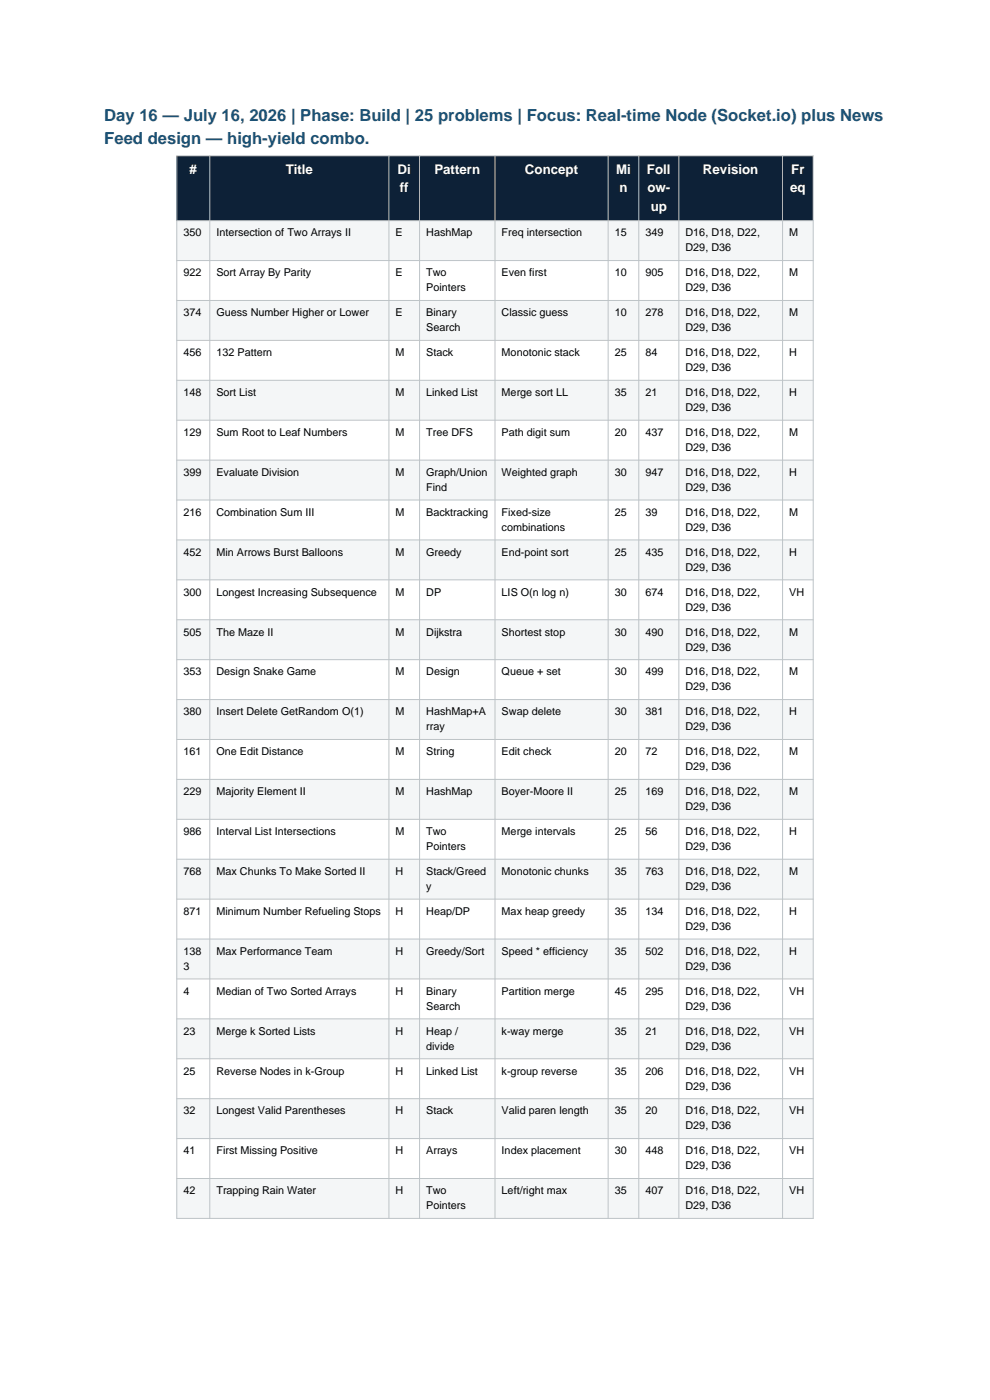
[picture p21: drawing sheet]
<svg xmlns="http://www.w3.org/2000/svg" width="210mm" height="297mm" viewBox="0 0 210 297" stroke-linecap="round" stroke-linejoin="round" font-family="sans-serif">
<defs><g id="words">
<g font-size="3.5" fill="#1a5276">
<text x="22.1" y="25.6">Day 16 — July 16, 2026 | Phase: Build | 25 problems | Focus: Real-time Node (Socket.io) plus News</text>
<text x="22.1" y="30.6">Feed design — high-yield combo.</text>
</g>
<g font-size="2.8" fill="#fff">
<text x="40.2" y="36.9">#</text>
<text x="60.6" y="36.9">Title</text>
<text x="84.3" y="36.9">Di</text>
<text x="84.8" y="40.8">ff</text>
<text x="92.1" y="36.9">Pattern</text>
<text x="111.4" y="36.9">Concept</text>
<text x="130.7" y="36.9">Mi</text>
<text x="131.4" y="40.8">n</text>
<text x="137.2" y="36.9">Foll</text>
<text x="137.3" y="40.8">ow-</text>
<text x="149.1" y="36.9">Revision</text>
<text x="167.6" y="40.8">eq</text>
<text x="167.8" y="36.9">Fr</text>
<text x="138" y="44.7">up</text>
</g>
<g font-size="2.3">
<text x="38.9" y="50.2">350</text>
<text x="45.9" y="50.2">Intersection of Two Arrays II</text>
<text x="83.9" y="50.2">E</text>
<text x="90.4" y="50.2">HashMap</text>
<text x="106.4" y="50.2">Freq intersection</text>
<text x="130.4" y="50.2">15</text>
<text x="136.9" y="50.2">349</text>
<text x="145.4" y="50.2">D16, D18, D22,</text>
<text x="145.4" y="53.3">D29, D36</text>
<text x="167.4" y="50.2">M</text>
<text x="38.9" y="58.6">922</text>
<text x="45.9" y="58.6">Sort Array By Parity</text>
<text x="83.9" y="58.6">E</text>
<text x="90.4" y="58.6">Two</text>
<text x="106.4" y="58.6">Even first</text>
<text x="130.4" y="58.6">10</text>
<text x="136.9" y="58.6">905</text>
<text x="145.4" y="58.6">D16, D18, D22,</text>
<text x="167.4" y="58.6">M</text>
<text x="90.4" y="61.8">Pointers</text>
<text x="145.4" y="61.8">D29, D36</text>
<text x="38.9" y="67.1">374</text>
<text x="45.9" y="67.1">Guess Number Higher or Lower</text>
<text x="83.9" y="67.1">E</text>
<text x="90.4" y="67.1">Binary</text>
<text x="90.4" y="70.3">Search</text>
<text x="106.4" y="67.1">Classic guess</text>
<text x="130.4" y="67.1">10</text>
<text x="136.9" y="67.1">278</text>
<text x="145.4" y="67.1">D16, D18, D22,</text>
<text x="145.4" y="70.3">D29, D36</text>
<text x="167.4" y="67.1">M</text>
<text x="38.9" y="75.6">456</text>
<text x="45.9" y="75.6">132 Pattern</text>
<text x="83.9" y="75.6">M</text>
<text x="90.4" y="75.6">Stack</text>
<text x="106.4" y="75.6">Monotonic stack</text>
<text x="130.4" y="75.6">25</text>
<text x="136.9" y="75.6">84</text>
<text x="145.4" y="75.6">D16, D18, D22,</text>
<text x="167.4" y="75.6">H</text>
<text x="145.4" y="78.7">D29, D36</text>
<text x="38.9" y="84">148</text>
<text x="45.9" y="84">Sort List</text>
<text x="83.9" y="84">M</text>
<text x="90.4" y="84">Linked List</text>
<text x="106.4" y="84">Merge sort LL</text>
<text x="130.4" y="84">35</text>
<text x="136.9" y="84">21</text>
<text x="145.4" y="84">D16, D18, D22,</text>
<text x="145.4" y="87.2">D29, D36</text>
<text x="167.4" y="84">H</text>
<text x="38.9" y="92.5">129</text>
<text x="45.9" y="92.5">Sum Root to Leaf Numbers</text>
<text x="83.9" y="92.5">M</text>
<text x="90.4" y="92.5">Tree DFS</text>
<text x="106.4" y="92.5">Path digit sum</text>
<text x="130.4" y="92.5">20</text>
<text x="136.9" y="92.5">437</text>
<text x="145.4" y="92.5">D16, D18, D22,</text>
<text x="145.4" y="95.7">D29, D36</text>
<text x="167.4" y="92.5">M</text>
<text x="38.9" y="101">399</text>
<text x="45.9" y="101">Evaluate Division</text>
<text x="83.9" y="101">M</text>
<text x="90.4" y="101">Graph/Union</text>
<text x="106.4" y="101">Weighted graph</text>
<text x="130.4" y="101">30</text>
<text x="136.9" y="101">947</text>
<text x="145.4" y="101">D16, D18, D22,</text>
<text x="167.4" y="101">H</text>
<text x="90.4" y="104.1">Find</text>
<text x="145.4" y="104.1">D29, D36</text>
<text x="38.9" y="109.4">216</text>
<text x="45.9" y="109.4">Combination Sum III</text>
<text x="83.9" y="109.4">M</text>
<text x="90.4" y="109.4">Backtracking</text>
<text x="106.4" y="109.4">Fixed-size</text>
<text x="106.4" y="112.6">combinations</text>
<text x="130.4" y="109.4">25</text>
<text x="136.9" y="109.4">39</text>
<text x="145.4" y="109.4">D16, D18, D22,</text>
<text x="145.4" y="112.6">D29, D36</text>
<text x="167.4" y="109.4">M</text>
<text x="38.9" y="117.9">452</text>
<text x="45.9" y="117.9">Min Arrows Burst Balloons</text>
<text x="83.9" y="117.9">M</text>
<text x="90.4" y="117.9">Greedy</text>
<text x="106.4" y="117.9">End-point sort</text>
<text x="130.4" y="117.9">25</text>
<text x="136.9" y="117.9">435</text>
<text x="145.4" y="117.9">D16, D18, D22,</text>
<text x="167.4" y="117.9">H</text>
<text x="145.4" y="121.1">D29, D36</text>
<text x="38.9" y="126.4">300</text>
<text x="45.9" y="126.4">Longest Increasing Subsequence</text>
<text x="83.9" y="126.4">M</text>
<text x="90.4" y="126.4">DP</text>
<text x="106.4" y="126.4">LIS O(n log n)</text>
<text x="130.4" y="126.4">30</text>
<text x="136.9" y="126.4">674</text>
<text x="145.4" y="126.4">D16, D18, D22,</text>
<text x="145.4" y="129.5">D29, D36</text>
<text x="167.4" y="126.4">VH</text>
<text x="38.9" y="134.8">505</text>
<text x="45.9" y="134.8">The Maze II</text>
<text x="83.9" y="134.8">M</text>
<text x="90.4" y="134.8">Dijkstra</text>
<text x="106.4" y="134.8">Shortest stop</text>
<text x="130.4" y="134.8">30</text>
<text x="136.9" y="134.8">490</text>
<text x="145.4" y="134.8">D16, D18, D22,</text>
<text x="167.4" y="134.8">M</text>
<text x="38.9" y="143.3">353</text>
<text x="45.9" y="143.3">Design Snake Game</text>
<text x="83.9" y="143.3">M</text>
<text x="90.4" y="143.3">Design</text>
<text x="106.4" y="143.3">Queue + set</text>
<text x="130.4" y="143.3">30</text>
<text x="136.9" y="143.3">499</text>
<text x="145.4" y="138">D29, D36</text>
<text x="145.4" y="143.3">D16, D18, D22,</text>
<text x="167.4" y="143.3">M</text>
<text x="145.4" y="146.5">D29, D36</text>
<text x="38.9" y="151.8">380</text>
<text x="45.9" y="151.8">Insert Delete GetRandom O(1)</text>
<text x="83.9" y="151.8">M</text>
<text x="90.4" y="151.8">HashMap+A</text>
<text x="90.4" y="154.9">rray</text>
<text x="106.4" y="151.8">Swap delete</text>
<text x="130.4" y="151.8">30</text>
<text x="136.9" y="151.8">381</text>
<text x="145.4" y="151.8">D16, D18, D22,</text>
<text x="145.4" y="154.9">D29, D36</text>
<text x="167.4" y="151.8">H</text>
<text x="38.9" y="160.2">161</text>
<text x="45.9" y="160.2">One Edit Distance</text>
<text x="83.9" y="160.2">M</text>
<text x="90.4" y="160.2">String</text>
<text x="106.4" y="160.2">Edit check</text>
<text x="130.4" y="160.2">20</text>
<text x="136.9" y="160.2">72</text>
<text x="145.4" y="160.2">D16, D18, D22,</text>
<text x="167.4" y="160.2">M</text>
<text x="145.4" y="163.4">D29, D36</text>
<text x="38.9" y="168.7">229</text>
<text x="45.9" y="168.7">Majority Element II</text>
<text x="83.9" y="168.7">M</text>
<text x="90.4" y="168.7">HashMap</text>
<text x="106.4" y="168.7">Boyer-Moore II</text>
<text x="130.4" y="168.7">25</text>
<text x="136.9" y="168.7">169</text>
<text x="145.4" y="168.7">D16, D18, D22,</text>
<text x="145.4" y="171.9">D29, D36</text>
<text x="167.4" y="168.7">M</text>
<text x="38.9" y="177.2">986</text>
<text x="45.9" y="177.2">Interval List Intersections</text>
<text x="83.9" y="177.2">M</text>
<text x="90.4" y="177.2">Two</text>
<text x="106.4" y="177.2">Merge intervals</text>
<text x="130.4" y="177.2">25</text>
<text x="136.9" y="177.2">56</text>
<text x="145.4" y="177.2">D16, D18, D22,</text>
<text x="167.4" y="177.2">H</text>
<text x="38.9" y="185.6">768</text>
<text x="45.9" y="185.6">Max Chunks To Make Sorted II</text>
<text x="83.9" y="185.6">H</text>
<text x="90.4" y="180.3">Pointers</text>
<text x="90.4" y="185.6">Stack/Greed</text>
<text x="106.4" y="185.6">Monotonic chunks</text>
<text x="130.4" y="185.6">35</text>
<text x="136.9" y="185.6">763</text>
<text x="145.4" y="180.3">D29, D36</text>
<text x="145.4" y="185.6">D16, D18, D22,</text>
<text x="167.4" y="185.6">M</text>
<text x="90.4" y="188.8">y</text>
<text x="145.4" y="188.8">D29, D36</text>
<text x="38.9" y="194.1">871</text>
<text x="45.9" y="194.1">Minimum Number Refueling Stops</text>
<text x="83.9" y="194.1">H</text>
<text x="90.4" y="194.1">Heap/DP</text>
<text x="106.4" y="194.1">Max heap greedy</text>
<text x="130.4" y="194.1">35</text>
<text x="136.9" y="194.1">134</text>
<text x="145.4" y="194.1">D16, D18, D22,</text>
<text x="145.4" y="197.3">D29, D36</text>
<text x="167.4" y="194.1">H</text>
<text x="38.9" y="202.6">138</text>
<text x="45.9" y="202.6">Max Performance Team</text>
<text x="83.9" y="202.6">H</text>
<text x="90.4" y="202.6">Greedy/Sort</text>
<text x="106.4" y="202.6">Speed * efficiency</text>
<text x="130.4" y="202.6">35</text>
<text x="136.9" y="202.6">502</text>
<text x="145.4" y="202.6">D16, D18, D22,</text>
<text x="167.4" y="202.6">H</text>
<text x="38.9" y="205.7">3</text>
<text x="145.4" y="205.7">D29, D36</text>
<text x="38.9" y="211">4</text>
<text x="45.9" y="211">Median of Two Sorted Arrays</text>
<text x="83.9" y="211">H</text>
<text x="90.4" y="211">Binary</text>
<text x="90.4" y="214.2">Search</text>
<text x="106.4" y="211">Partition merge</text>
<text x="130.4" y="211">45</text>
<text x="136.9" y="211">295</text>
<text x="145.4" y="211">D16, D18, D22,</text>
<text x="145.4" y="214.2">D29, D36</text>
<text x="167.4" y="211">VH</text>
<text x="38.9" y="219.5">23</text>
<text x="45.9" y="219.5">Merge k Sorted Lists</text>
<text x="83.9" y="219.5">H</text>
<text x="90.4" y="219.5">Heap /</text>
<text x="106.4" y="219.5">k-way merge</text>
<text x="130.4" y="219.5">35</text>
<text x="136.9" y="219.5">21</text>
<text x="145.4" y="219.5">D16, D18, D22,</text>
<text x="167.4" y="219.5">VH</text>
<text x="38.9" y="228">25</text>
<text x="45.9" y="228">Reverse Nodes in k-Group</text>
<text x="83.9" y="228">H</text>
<text x="90.4" y="222.7">divide</text>
<text x="90.4" y="228">Linked List</text>
<text x="106.4" y="228">k-group reverse</text>
<text x="130.4" y="228">35</text>
<text x="136.9" y="228">206</text>
<text x="145.4" y="222.7">D29, D36</text>
<text x="145.4" y="228">D16, D18, D22,</text>
<text x="167.4" y="228">VH</text>
<text x="145.4" y="231.1">D29, D36</text>
<text x="38.9" y="236.4">32</text>
<text x="45.9" y="236.4">Longest Valid Parentheses</text>
<text x="83.9" y="236.4">H</text>
<text x="90.4" y="236.4">Stack</text>
<text x="106.4" y="236.4">Valid paren length</text>
<text x="130.4" y="236.4">35</text>
<text x="136.9" y="236.4">20</text>
<text x="145.4" y="236.4">D16, D18, D22,</text>
<text x="145.4" y="239.6">D29, D36</text>
<text x="167.4" y="236.4">VH</text>
<text x="38.9" y="244.9">41</text>
<text x="45.9" y="244.9">First Missing Positive</text>
<text x="83.9" y="244.9">H</text>
<text x="90.4" y="244.9">Arrays</text>
<text x="106.4" y="244.9">Index placement</text>
<text x="130.4" y="244.9">30</text>
<text x="136.9" y="244.9">448</text>
<text x="145.4" y="244.9">D16, D18, D22,</text>
<text x="167.4" y="244.9">VH</text>
<text x="145.4" y="248.1">D29, D36</text>
<text x="38.9" y="253.4">42</text>
<text x="45.9" y="253.4">Trapping Rain Water</text>
<text x="83.9" y="253.4">H</text>
<text x="90.4" y="253.4">Two</text>
<text x="90.4" y="256.5">Pointers</text>
<text x="106.4" y="253.4">Left/right max</text>
<text x="130.4" y="253.4">35</text>
<text x="136.9" y="253.4">407</text>
<text x="145.4" y="253.4">D16, D18, D22,</text>
<text x="145.4" y="256.5">D29, D36</text>
<text x="167.4" y="253.4">VH</text>
</g>
</g></defs>
<path d="M37.5 33.1h135v13.7h-135z" fill-rule="evenodd" fill="#0d2137"/>
<path d="M37.5 46.8h135v8.5h-135z" fill-rule="evenodd" fill="#f4f6f7"/>
<path d="M37.5 55.3h135v8.4h-135z" fill-rule="evenodd" fill="#fff"/>
<path d="M37.5 63.7h135v8.5h-135z" fill-rule="evenodd" fill="#f4f6f7"/>
<path d="M37.5 72.2h135v8.5h-135z" fill-rule="evenodd" fill="#fff"/>
<path d="M37.5 80.7h135v8.4h-135z" fill-rule="evenodd" fill="#f4f6f7"/>
<path d="M37.5 89.1h135v8.5h-135z" fill-rule="evenodd" fill="#fff"/>
<path d="M37.5 97.6h135v8.5h-135z" fill-rule="evenodd" fill="#f4f6f7"/>
<path d="M37.5 106.1h135v8.4h-135z" fill-rule="evenodd" fill="#fff"/>
<path d="M37.5 114.5h135v8.5h-135z" fill-rule="evenodd" fill="#f4f6f7"/>
<path d="M37.5 123h135v8.5h-135z" fill-rule="evenodd" fill="#fff"/>
<path d="M37.5 131.5h135v8.4h-135z" fill-rule="evenodd" fill="#f4f6f7"/>
<path d="M37.5 139.9h135v8.5h-135z" fill-rule="evenodd" fill="#fff"/>
<path d="M37.5 148.4h135v8.5h-135z" fill-rule="evenodd" fill="#f4f6f7"/>
<path d="M37.5 156.9h135v8.4h-135z" fill-rule="evenodd" fill="#fff"/>
<path d="M37.5 165.3h135v8.5h-135z" fill-rule="evenodd" fill="#f4f6f7"/>
<path d="M37.5 173.8h135v8.5h-135z" fill-rule="evenodd" fill="#fff"/>
<path d="M37.5 182.3h135v8.4h-135z" fill-rule="evenodd" fill="#f4f6f7"/>
<path d="M37.5 190.7h135v8.5h-135z" fill-rule="evenodd" fill="#fff"/>
<path d="M37.5 199.2h135v8.5h-135z" fill-rule="evenodd" fill="#f4f6f7"/>
<path d="M37.5 207.7h135v8.4h-135z" fill-rule="evenodd" fill="#fff"/>
<path d="M37.5 216.1h135v8.5h-135z" fill-rule="evenodd" fill="#f4f6f7"/>
<path d="M37.5 224.6h135v8.5h-135z" fill-rule="evenodd" fill="#fff"/>
<path d="M37.5 233.1h135v8.4h-135z" fill-rule="evenodd" fill="#f4f6f7"/>
<path d="M37.5 241.5h135v8.5h-135z" fill-rule="evenodd" fill="#fff"/>
<path d="M37.5 250h135v8.5h-135z" fill-rule="evenodd" fill="#f4f6f7"/>
<g fill="none" stroke="#bdc3c7" stroke-width=".21">
<path d="M37.5 33.1h135v225.4h-135zM44.5 33.1v225.4M82.5 33.1v225.4M89 33.1v225.4M105 33.1v225.4M129 33.1v225.4M135.5 33.1v225.4M144 33.1v225.4M166 33.1v225.4M37.5 46.8h135M37.5 55.3h135M37.5 63.7h135"/>
<path d="M37.5 72.2h135M37.5 80.7h135M37.5 89.1h135M37.5 97.6h135M37.5 106.1h135M37.5 114.5h135M37.5 123h135M37.5 131.5h135M37.5 139.9h135M37.5 148.4h135M37.5 156.9h135M37.5 165.3h135"/>
<path d="M37.5 173.8h135M37.5 182.3h135M37.5 190.7h135M37.5 199.2h135M37.5 207.7h135M37.5 216.1h135M37.5 224.6h135M37.5 233.1h135M37.5 241.5h135M37.5 250h135"/>
</g>
<use href="#words"/>
</svg>
